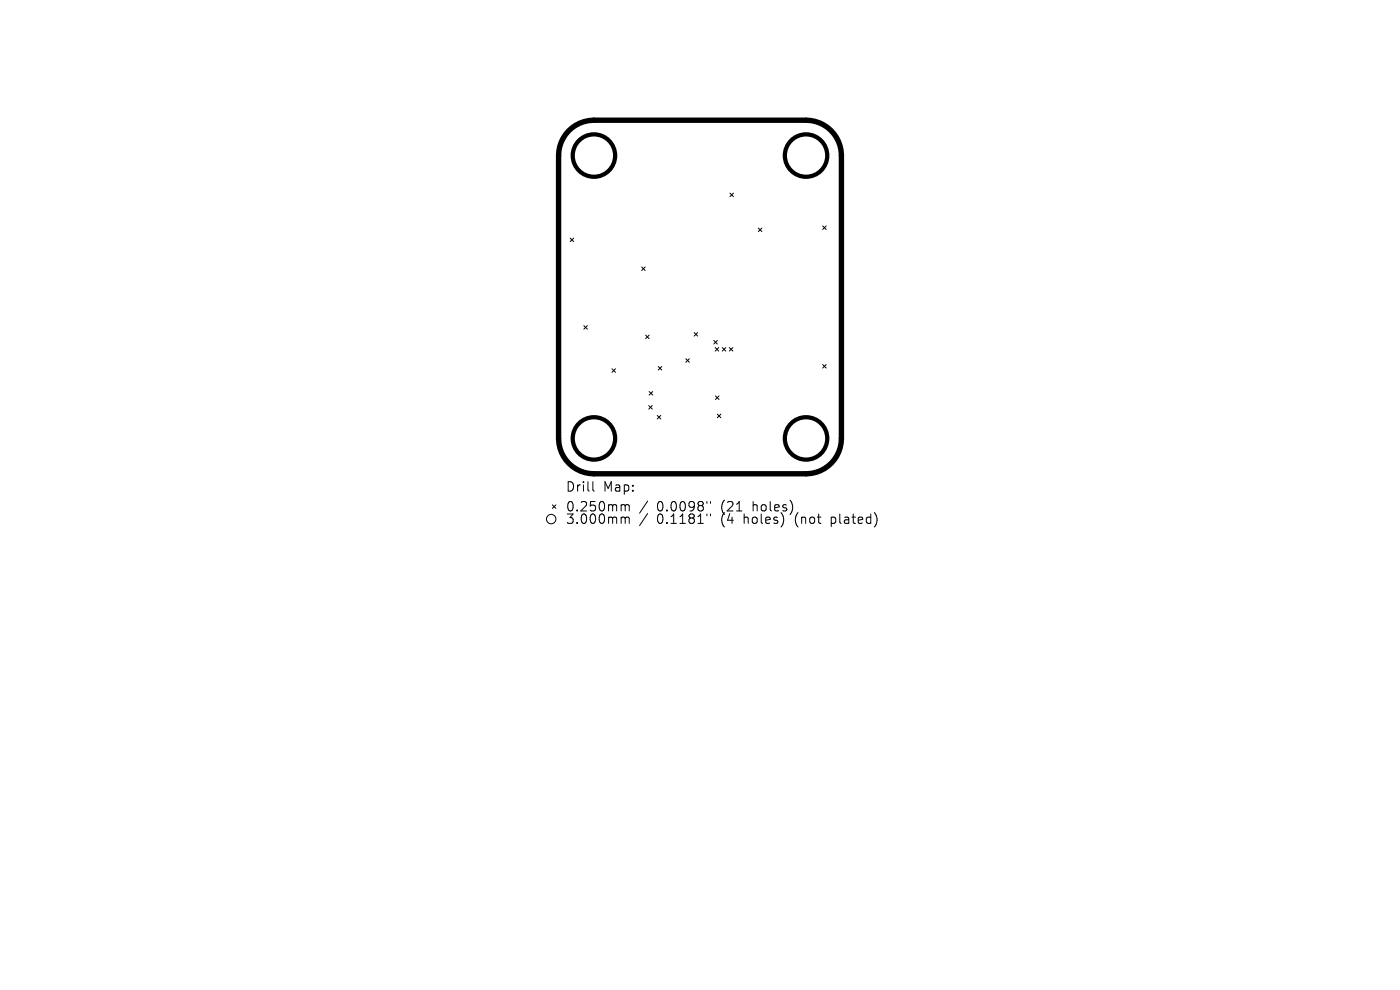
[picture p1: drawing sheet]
<svg xmlns="http://www.w3.org/2000/svg" width="297mm" height="210mm" viewBox="0 0 297 210" stroke-linecap="round" stroke-linejoin="round" font-family="sans-serif">
<defs><g id="words">
<g font-size="2.8">
<text x="119.9" y="104.6">Drill</text>
<text x="127.9" y="104.6">Map:</text>
<text x="119.9" y="108.8">0.250mm</text>
<text x="119.9" y="111.4">3.000mm</text>
<text x="139.4" y="108.8">0.0098&quot;</text>
<text x="139.4" y="111.4">0.1181&quot;</text>
<text x="153.1" y="108.8">(21</text>
<text x="153.1" y="111.4">(4</text>
<text x="158.1" y="111.4">holes)</text>
<text x="160" y="108.8">holes)</text>
<text x="169.1" y="111.4">(not</text>
<text x="176.9" y="111.4">plated)</text>
</g>
</g></defs>
<path d="M120.6 27.8a7.5 7.5 0 0 1 5.4-2.3h45a7.5 7.5 0 0 1 7.5 7.5v60a7.5 7.5 0 0 1-7.5 7.5h-45a7.5 7.5 0 0 1-7.5-7.5v-60a7.5 7.5 0 0 1 2.1-5.2z" fill="none" stroke="#000" stroke-width="1.1"/>
<g fill="none" stroke="#000" stroke-width=".21">
<path d="M120.9 50.5l.8 .8M121.7 50.5l-.8 .8M136.1 56.6l.8 .8M136.9 56.6l-.8 .8M154.8 41l.8 .7M155.6 41l-.8 .7M160.9 48.4l.7 .7M161.6 48.4l-.7 .7M174.5 47.9l.8 .8M175.3 47.9l-.8 .8M123.9 69.1l.7 .7M124.6 69.1l-.7 .7"/>
<path d="M129.8 78.2l.8 .8M130.6 78.2l-.8 .8M137 71.1l.7 .7M137.7 71.1l-.7 .7M139.6 77.7l.8 .8M140.4 77.7l-.8 .8M145.5 76.1l.7 .7M146.2 76.1l-.7 .7M147.3 70.5l.7 .8M148 70.5l-.7 .8M151.4 72.2l.8 .8M151.7 73.7l.8 .8"/>
<path d="M152.2 72.2l-.8 .8M152.5 73.7l-.8 .8M153.2 73.7l.8 .8M154 73.7l-.8 .8M154.7 73.7l.8 .8M155.5 73.7l-.8 .8M174.5 77.3l.8 .8M175.3 77.3l-.8 .8M137.6 86l.8 .8M137.7 83.1l.8 .7M138.4 86l-.8 .8M138.5 83.1l-.8 .7"/>
<path d="M139.4 88.1l.8 .8M140.2 88.1l-.8 .8M151.8 84l.7 .7M152.2 87.9l.7 .7M152.5 84l-.7 .7M152.9 87.9l-.7 .7M117.2 107.1l.7 .7M117.9 107.1l-.7 .7M125.8 102.2v1.7l.3 .3M132.1 107.1h.2l.3 .2M132.1 109.7h.2l.3 .3M132.6 107.3l.3-.2 .5 .1 .1 1.2"/>
<path d="M132.6 107.3v1.1M132.6 110v1M132.6 110l.3-.3 .5 .1 .1 1.2M137.4 106.3l-1.7 2.6M137.4 108.9l-1.7 2.6M150 106.4v.4M150 109v.4M150.7 106.4v.4M150.7 109v.4"/>
<circle cx="116.9" cy="110.1" r="1"/>
</g>
<g fill="none" stroke="#000" stroke-width=".9">
<circle cx="126" cy="33" r="4.5"/>
<circle cx="171" cy="33" r="4.5"/>
<circle cx="126" cy="93" r="4.5"/>
<circle cx="171" cy="93" r="4.5"/>
</g>
<use href="#words"/>
</svg>
